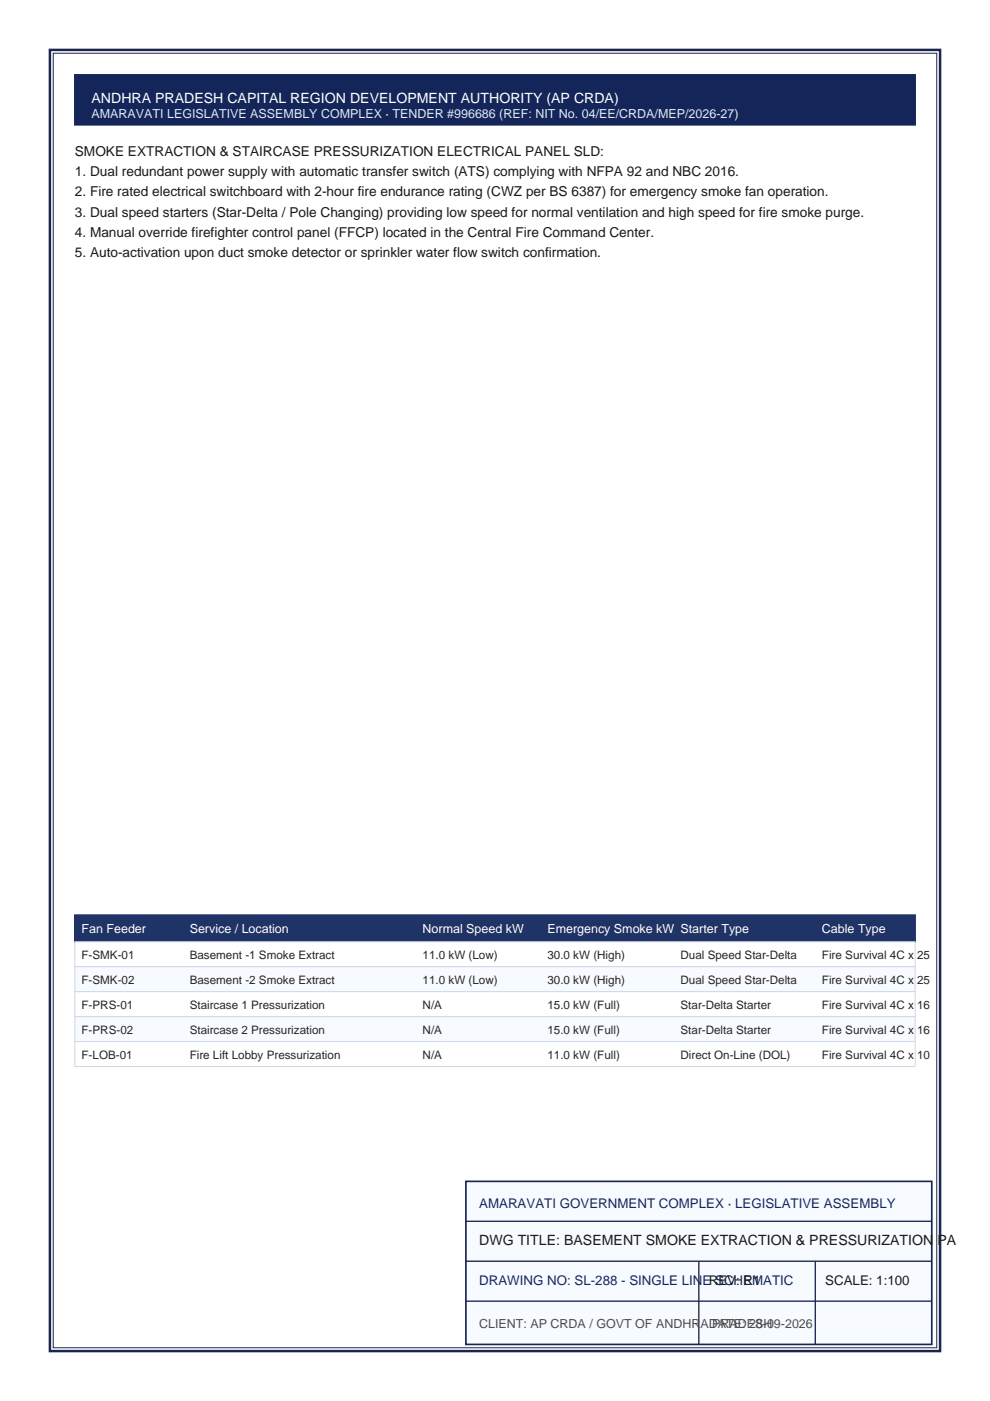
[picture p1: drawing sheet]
<svg xmlns="http://www.w3.org/2000/svg" width="210mm" height="297mm" viewBox="0 0 210 297" stroke-linecap="round" stroke-linejoin="round" font-family="sans-serif">
<defs><g id="words">
<text font-size="3" fill="#fff" x="19.4" y="21.9">ANDHRA PRADESH CAPITAL REGION DEVELOPMENT AUTHORITY (AP CRDA)</text>
<text font-size="3" fill="#1a1a1a" x="101.6" y="263.9">DWG TITLE: BASEMENT SMOKE EXTRACTION &amp; PRESSURIZATION PA</text>
<g font-size="2.9" fill="#1a1a1a">
<text x="15.9" y="33.1">SMOKE EXTRACTION &amp; STAIRCASE PRESSURIZATION ELECTRICAL PANEL SLD:</text>
<text x="15.9" y="37.4">1. Dual redundant power supply with automatic transfer switch (ATS) complying with NFPA 92 and NBC 2016.</text>
<text x="15.9" y="41.6">2. Fire rated electrical switchboard with 2-hour fire endurance rating (CWZ per BS 6387) for emergency smoke fan operation.</text>
<text x="15.9" y="45.9">3. Dual speed starters (Star-Delta / Pole Changing) providing low speed for normal ventilation and high speed for fire smoke purge.</text>
<text x="15.9" y="50.2">4. Manual override firefighter control panel (FFCP) located in the Central Fire Command Center.</text>
<text x="15.9" y="54.5">5. Auto-activation upon duct smoke detector or sprinkler water flow switch confirmation.</text>
</g>
<g font-size="2.8" fill="#142666">
<text x="101.6" y="256.1">AMARAVATI GOVERNMENT COMPLEX · LEGISLATIVE ASSEMBLY</text>
<text x="101.6" y="272.3">DRAWING NO: SL-288 - SINGLE LINE SCHEMATIC</text>
</g>
<g font-size="2.8" fill="#1a1a1a">
<text x="150.3" y="272.3">REV: R1</text>
<text x="175" y="272.3">SCALE: 1:100</text>
</g>
<text font-size="2.6" fill="#d9e6ff" x="19.4" y="25">AMARAVATI LEGISLATIVE ASSEMBLY COMPLEX · TENDER #996686 (REF: NIT No. 04/EE/CRDA/MEP/2026-27)</text>
<g font-size="2.6" fill="#fff">
<text x="17.3" y="197.9">Fan Feeder</text>
<text x="40.2" y="197.9">Service / Location</text>
<text x="89.6" y="197.9">Normal Speed kW</text>
<text x="116.1" y="197.9">Emergency Smoke kW Starter Type</text>
<text x="174.3" y="197.9">Cable Type</text>
</g>
<g font-size="2.6" fill="#4d4d4d">
<text x="101.6" y="281.5">CLIENT: AP CRDA / GOVT OF ANDHRA PRADESH</text>
<text x="150.3" y="281.5">DATE: 28-09-2026</text>
</g>
<g font-size="2.5" fill="#262626">
<text x="17.3" y="203.4">F-SMK-01</text>
<text x="40.2" y="203.4">Basement -1 Smoke Extract</text>
<text x="89.6" y="203.4">11.0 kW (Low)</text>
<text x="116.1" y="203.4">30.0 kW (High)</text>
<text x="144.3" y="203.4">Dual Speed Star-Delta</text>
<text x="174.3" y="203.4">Fire Survival 4C x 25</text>
<text x="17.3" y="208.7">F-SMK-02</text>
<text x="40.2" y="208.7">Basement -2 Smoke Extract</text>
<text x="89.6" y="208.7">11.0 kW (Low)</text>
<text x="116.1" y="208.7">30.0 kW (High)</text>
<text x="144.3" y="208.7">Dual Speed Star-Delta</text>
<text x="174.3" y="208.7">Fire Survival 4C x 25</text>
<text x="17.3" y="214">F-PRS-01</text>
<text x="40.2" y="214">Staircase 1 Pressurization</text>
<text x="89.6" y="214">N/A</text>
<text x="116.1" y="214">15.0 kW (Full)</text>
<text x="144.3" y="214">Star-Delta Starter</text>
<text x="174.3" y="214">Fire Survival 4C x 16</text>
<text x="17.3" y="219.3">F-PRS-02</text>
<text x="40.2" y="219.3">Staircase 2 Pressurization</text>
<text x="89.6" y="219.3">N/A</text>
<text x="116.1" y="219.3">15.0 kW (Full)</text>
<text x="144.3" y="219.3">Star-Delta Starter</text>
<text x="174.3" y="219.3">Fire Survival 4C x 16</text>
<text x="17.3" y="224.5">F-LOB-01</text>
<text x="40.2" y="224.5">Fire Lift Lobby Pressurization</text>
<text x="89.6" y="224.5">N/A</text>
<text x="116.1" y="224.5">11.0 kW (Full)</text>
<text x="144.3" y="224.5">Direct On-Line (DOL)</text>
<text x="174.3" y="224.5">Fire Survival 4C x 10</text>
</g>
</g></defs>
<path d="M10.6 10.6h188.7v275.9h-188.7z" fill="none" stroke="#1a264d" stroke-width=".53"/>
<path d="M11.3 11.3h187.3v274.4h-187.3z" fill="none" stroke="#1a264d" stroke-width=".21"/>
<path d="M98.8 250.5h98.8v34.5h-98.8z" fill="#f7faff" stroke="#1a264d" stroke-width=".35"/>
<path d="M98.8 258.9h98.8M98.8 267.4h98.8M98.8 275.9h98.8M148.2 267.4v17.6M172.9 267.4v17.6" fill="none" stroke="#1a264d" stroke-width=".28"/>
<path d="M15.9 15.9h178.1v10.6h-178.1z" fill="#142659" stroke="#142659" stroke-width=".35"/>
<path d="M15.9 194h178.1v5.7h-178.1z" fill="#1f3366" stroke="#1f3366" stroke-width=".35"/>
<path d="M15.9 199.7h178.1v5.3h-178.1z" fill="#fff" stroke="#ccd9e6" stroke-width=".21"/>
<path d="M15.9 205h178.1v5.3h-178.1z" fill="#f7faff" stroke="#ccd9e6" stroke-width=".21"/>
<path d="M15.9 210.3h178.1v5.2h-178.1z" fill="#fff" stroke="#ccd9e6" stroke-width=".21"/>
<path d="M15.9 215.5h178.1v5.3h-178.1z" fill="#f7faff" stroke="#ccd9e6" stroke-width=".21"/>
<path d="M15.9 220.8h178.1v5.3h-178.1z" fill="#fff" stroke="#ccd9e6" stroke-width=".21"/>
<use href="#words"/>
</svg>
